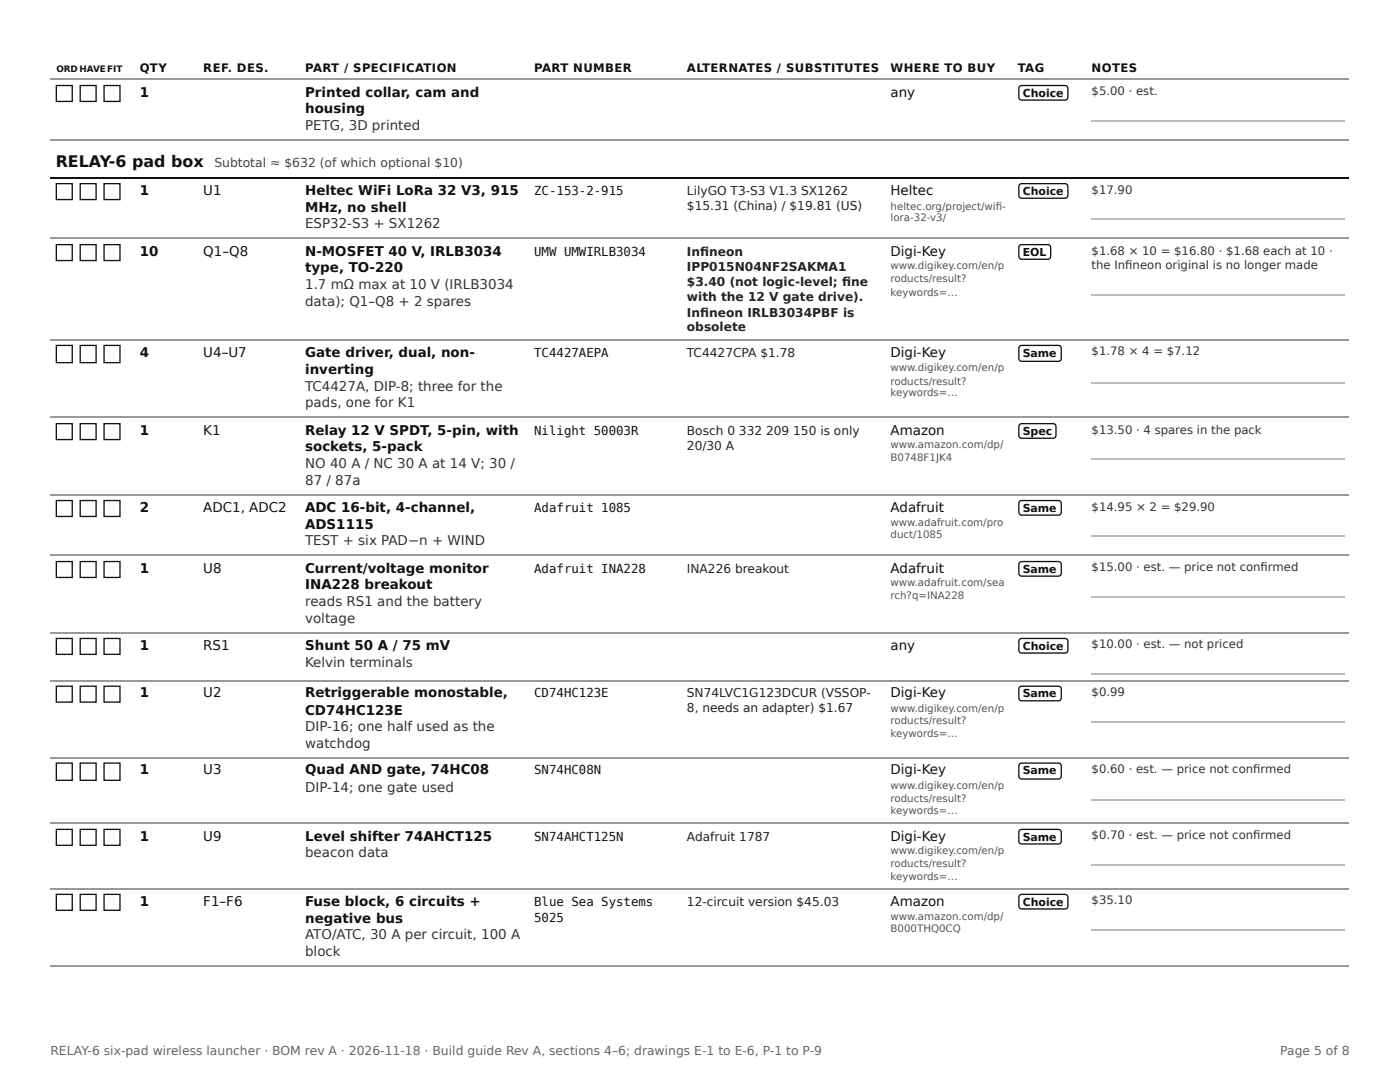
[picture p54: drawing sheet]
<svg xmlns="http://www.w3.org/2000/svg" width="279mm" height="216mm" viewBox="0 0 279 216" stroke-linecap="round" stroke-linejoin="round" font-family="sans-serif">
<defs><g id="words">
<text font-size="3.2" fill="#111" x="11.1" y="33.3">RELAY-6 pad box</text>
<g font-size="2.7" fill="#111">
<text x="27.9" y="19.3">1</text>
<text x="60.9" y="19.3">Printed collar, cam and</text>
<text x="60.9" y="22.5">housing</text>
<text x="177.7" y="19.3">any</text>
<text x="27.9" y="38.9">1</text>
<text x="40.6" y="38.9">U1</text>
<text x="60.9" y="38.9">Heltec WiFi LoRa 32 V3, 915</text>
<text x="177.7" y="38.9">Heltec</text>
<text x="60.9" y="42.3">MHz, no shell</text>
<text x="27.9" y="51.1">10</text>
<text x="40.6" y="51.1">Q1–Q8</text>
<text x="60.9" y="51.1">N-MOSFET 40 V, IRLB3034</text>
<text x="177.7" y="51.1">Digi-Key</text>
<text x="60.9" y="54.2">type, TO-220</text>
<text x="27.9" y="71.2">4</text>
<text x="40.6" y="71.2">U4–U7</text>
<text x="60.9" y="71.2">Gate driver, dual, non-</text>
<text x="177.7" y="71.2">Digi-Key</text>
<text x="60.9" y="74.6">inverting</text>
<text x="27.9" y="86.8">1</text>
<text x="40.6" y="86.8">K1</text>
<text x="60.9" y="86.8">Relay 12 V SPDT, 5-pin, with</text>
<text x="60.9" y="90">sockets, 5-pack</text>
<text x="177.7" y="86.8">Amazon</text>
<text x="27.9" y="102.1">2</text>
<text x="40.6" y="102.1">ADC1, ADC2</text>
<text x="60.9" y="102.1">ADC 16-bit, 4-channel,</text>
<text x="60.9" y="105.6">ADS1115</text>
<text x="177.7" y="102.1">Adafruit</text>
<text x="27.9" y="114.3">1</text>
<text x="40.6" y="114.3">U8</text>
<text x="60.9" y="114.3">Current/voltage monitor</text>
<text x="60.9" y="117.5">INA228 breakout</text>
<text x="177.7" y="114.3">Adafruit</text>
<text x="27.9" y="129.6">1</text>
<text x="40.6" y="129.6">RS1</text>
<text x="60.9" y="129.6">Shunt 50 A / 75 mV</text>
<text x="177.7" y="129.6">any</text>
<text x="27.9" y="139.2">1</text>
<text x="40.6" y="139.2">U2</text>
<text x="60.9" y="139.2">Retriggerable monostable,</text>
<text x="60.9" y="142.6">CD74HC123E</text>
<text x="177.7" y="139.2">Digi-Key</text>
<text x="27.9" y="154.5">1</text>
<text x="40.6" y="154.5">U3</text>
<text x="60.9" y="154.5">Quad AND gate, 74HC08</text>
<text x="177.7" y="154.5">Digi-Key</text>
<text x="27.9" y="167.7">1</text>
<text x="40.6" y="167.7">U9</text>
<text x="60.9" y="167.7">Level shifter 74AHCT125</text>
<text x="177.7" y="167.7">Digi-Key</text>
<text x="27.9" y="180.7">1</text>
<text x="40.6" y="180.7">F1–F6</text>
<text x="60.9" y="180.7">Fuse block, 6 circuits +</text>
<text x="60.9" y="184.1">negative bus</text>
<text x="177.7" y="180.7">Amazon</text>
</g>
<g font-size="2.7" fill="#333">
<text x="60.9" y="25.9">PETG, 3D printed</text>
<text x="60.9" y="45.5">ESP32-S3 + SX1262</text>
<text x="60.9" y="57.7">1.7 mΩ max at 10 V (IRLB3034</text>
<text x="60.9" y="61.1">data); Q1–Q8 + 2 spares</text>
<text x="60.9" y="78.1">TC4427A, DIP-8; three for the</text>
<text x="60.9" y="81.2">pads, one for K1</text>
<text x="60.9" y="93.4">NO 40 A / NC 30 A at 14 V; 30 /</text>
<text x="60.9" y="96.8">87 / 87a</text>
<text x="60.9" y="108.7">TEST + six PAD−n + WIND</text>
<text x="60.9" y="120.9">reads RS1 and the battery</text>
<text x="60.9" y="124.4">voltage</text>
<text x="60.9" y="133.1">Kelvin terminals</text>
<text x="60.9" y="145.8">DIP-16; one half used as the</text>
<text x="60.9" y="149.2">watchdog</text>
<text x="60.9" y="158">DIP-14; one gate used</text>
<text x="60.9" y="170.9">beacon data</text>
<text x="60.9" y="187.3">ATO/ATC, 30 A per circuit, 100 A</text>
<text x="60.9" y="190.8">block</text>
</g>
<text font-size="2.5" fill="#444" x="42.8" y="33.3">Subtotal ≈ $632 (of which optional $10)</text>
<g font-size="2.5" fill="#111">
<text x="106.6" y="38.9">ZC-153-2-915</text>
<text x="106.6" y="51.1">UMW UMWIRLB3034</text>
<text x="106.6" y="71.2">TC4427AEPA</text>
<text x="106.6" y="86.8">Nilight 50003R</text>
<text x="106.6" y="102.1">Adafruit 1085</text>
<text x="106.6" y="114.3">Adafruit INA228</text>
<text x="106.6" y="139.2">CD74HC123E</text>
<text x="106.6" y="154.5">SN74HC08N</text>
<text x="106.6" y="167.7">SN74AHCT125N</text>
<text x="106.6" y="180.7">Blue Sea Systems</text>
<text x="106.6" y="183.9">5025</text>
</g>
<g font-size="2.5" fill="#666">
<text x="10.1" y="210.6">RELAY-6 six-pad wireless launcher · BOM rev A · 2026-11-18 · Build guide Rev A, sections 4–6; drawings E-1 to E-6, P-1 to P-9</text>
<text x="255.5" y="210.6">Page 5 of 8</text>
</g>
<g font-size="2.4" fill="#222">
<text x="137.1" y="38.9">LilyGO T3-S3 V1.3 SX1262</text>
<text x="137.1" y="41.8">$15.31 (China) / $19.81 (US)</text>
<text x="137.1" y="51.1">Infi neon</text>
<text x="137.1" y="54">IPP015N04NF2SAKMA1</text>
<text x="137.1" y="57.2">$3.40 (not logic-level; fi ne</text>
<text x="137.1" y="60.1">with the 12 V gate drive).</text>
<text x="137.1" y="63.2">Infi neon IRLB3034PBF is</text>
<text x="137.1" y="66.1">obsolete</text>
<text x="137.1" y="71.2">TC4427CPA $1.78</text>
<text x="137.1" y="86.8">Bosch 0</text>
<text x="137.1" y="89.7">20/30 A</text>
<text x="147.5" y="86.8">332</text>
<text x="152.9" y="86.8">209</text>
<text x="158.3" y="86.8">150 is only</text>
<text x="137.1" y="114.3">INA226 breakout</text>
<text x="137.1" y="139.2">SN74LVC1G123DCUR (VSSOP-</text>
<text x="137.1" y="142.1">8, needs an adapter) $1.67</text>
<text x="137.1" y="167.7">Adafruit 1787</text>
<text x="137.1" y="180.7">12-circuit version $45.03</text>
</g>
<g font-size="2.3" fill="#111">
<text x="27.9" y="14.3">QTY</text>
<text x="40.6" y="14.3">REF. DES.</text>
<text x="60.9" y="14.3">PART / SPECIFICATION</text>
<text x="106.6" y="14.3">PART NUMBER</text>
<text x="137.1" y="14.3">ALTERNATES / SUBSTITUTES</text>
<text x="177.7" y="14.3">WHERE TO BUY</text>
<text x="203.1" y="14.3">TAG</text>
<text x="217.9" y="14.3">NOTES</text>
</g>
<g font-size="2.3" fill="#333">
<text x="217.9" y="19">$5.00 · est.</text>
<text x="217.9" y="38.6">$17.90</text>
<text x="217.9" y="50.8">$1.68 × 10 = $16.80 · $1.68 each at 10 ·</text>
<text x="217.9" y="53.7">the Infi neon original is no longer made</text>
<text x="217.9" y="70.9">$1.78 × 4 = $7.12</text>
<text x="217.9" y="86.5">$13.50 · 4 spares in the pack</text>
<text x="217.9" y="101.9">$14.95 × 2 = $29.90</text>
<text x="217.9" y="114">$15.00 · est. — price not confi rmed</text>
<text x="217.9" y="129.4">$10.00 · est. — not priced</text>
<text x="217.9" y="138.9">$0.99</text>
<text x="217.9" y="154.3">$0.60 · est. — price not confi rmed</text>
<text x="217.9" y="167.5">$0.70 · est. — price not confi rmed</text>
<text x="217.9" y="180.4">$35.10</text>
</g>
<g font-size="2.2" fill="#111">
<text x="204.1" y="19.3">Choice</text>
<text x="204.1" y="38.9">Choice</text>
<text x="204.1" y="51.1">EOL</text>
<text x="204.1" y="71.2">Same</text>
<text x="204.1" y="86.8">Spec</text>
<text x="204.1" y="102.1">Same</text>
<text x="204.1" y="114.3">Same</text>
<text x="204.1" y="129.6">Choice</text>
<text x="204.1" y="139.2">Same</text>
<text x="204.1" y="154.5">Same</text>
<text x="204.1" y="167.7">Same</text>
<text x="204.1" y="180.7">Choice</text>
</g>
<g font-size="2" fill="#555">
<text x="177.7" y="41.8">heltec.org/project/wifi -</text>
<text x="177.7" y="44.2">lora-32-v3/</text>
<text x="177.7" y="53.7">www.digikey.com/en/p</text>
<text x="177.7" y="56.4">roducts/result?</text>
<text x="177.7" y="59">keywords=…</text>
<text x="177.7" y="74.1">www.digikey.com/en/p</text>
<text x="177.7" y="76.7">roducts/result?</text>
<text x="177.7" y="79.1">keywords=…</text>
<text x="177.7" y="89.4">www.amazon.com/dp/</text>
<text x="177.7" y="92.1">B0748F1JK4</text>
<text x="177.7" y="105">www.adafruit.com/pro</text>
<text x="177.7" y="107.4">duct/1085</text>
<text x="177.7" y="116.9">www.adafruit.com/sea</text>
<text x="177.7" y="119.6">rch?q=INA228</text>
<text x="177.7" y="142.1">www.digikey.com/en/p</text>
<text x="177.7" y="144.5">roducts/result?</text>
<text x="177.7" y="147.1">keywords=…</text>
<text x="177.7" y="157.4">www.digikey.com/en/p</text>
<text x="177.7" y="160.1">roducts/result?</text>
<text x="177.7" y="162.5">keywords=…</text>
<text x="177.7" y="170.4">www.digikey.com/en/p</text>
<text x="177.7" y="173">roducts/result?</text>
<text x="177.7" y="175.7">keywords=…</text>
<text x="177.7" y="183.6">www.amazon.com/dp/</text>
<text x="177.7" y="186">B000THQ0CQ</text>
</g>
<text font-size="1.8" fill="#111" x="11.2" y="14.3">ORD HAVEFIT</text>
</g></defs>
<path d="M217.8 24.2h50.5M217.8 43.8h50.5M217.8 58.9h50.5M217.8 76.3h50.5M217.8 91.7h50.5M217.8 107h50.5M217.8 119.2h50.5M217.8 134.5h50.5M217.8 144.1h50.5M217.8 159.7h50.5M217.8 172.6h50.5M217.8 185.6h50.5" fill="none" stroke="#bbb" stroke-width=".26"/>
<g fill="none" stroke="#111" stroke-width=".26">
<path d="M10.1 15.7h259.1M11.2 17.1h3.2v3.1h-3.2zM16 17.1h3.2v3.1h-3.2zM20.8 17.1h3.1v3.1h-3.1zM203.5 17.2l.4-.1h8.6a.57 .57 0 0 1 .6 .5v1.8a.57 .57 0 0 1-.6 .6h-8.6a.57 .57 0 0 1-.6-.6v-1.8zM10.1 35.6h259.1M11.2 36.6h3.2v3.2h-3.2zM16 36.6h3.2v3.2h-3.2zM20.8 36.6h3.1v3.2h-3.1zM203.5 36.8l.4-.2h8.6a.57 .57 0 0 1 .6 .6v1.8a.57 .57 0 0 1-.6 .6h-8.6a.57 .57 0 0 1-.6-.6v-1.8zM11.2 48.8h3.2v3.2h-3.2zM16 48.8h3.2v3.2h-3.2z"/>
<path d="M20.8 48.8h3.1v3.2h-3.1zM203.5 49l.4-.2h5.2a.57 .57 0 0 1 .6 .6v1.8a.57 .57 0 0 1-.6 .5h-5.2a.57 .57 0 0 1-.6-.5v-1.8zM11.2 68.9h3.2v3.5h-3.2zM16 68.9h3.2v3.5h-3.2zM20.8 68.9h3.1v3.5h-3.1zM203.5 69.1l.4-.2h7.3a.57 .57 0 0 1 .6 .6v2a.57 .57 0 0 1-.6 .6h-7.3a.57 .57 0 0 1-.6-.6v-2zM11.2 84.5h3.2v3.2h-3.2zM11.2 99.9h3.2v3.2h-3.2zM16 84.5h3.2v3.2h-3.2zM16 99.9h3.2v3.2h-3.2zM20.8 84.5h3.1v3.2h-3.1zM20.8 99.9h3.1v3.2h-3.1z"/>
<path d="M203.5 84.7l.4-.2h6.3a.57 .57 0 0 1 .5 .6v1.8a.57 .57 0 0 1-.5 .5h-6.3a.57 .57 0 0 1-.6-.5v-1.8zM11.2 112.1h3.2v3.1h-3.2zM16 112.1h3.2v3.1h-3.2zM20.8 112.1h3.1v3.1h-3.1zM203.5 100l.4-.1h7.3a.57 .57 0 0 1 .6 .6v1.7a.57 .57 0 0 1-.6 .6h-7.3a.57 .57 0 0 1-.6-.6v-1.7zM203.5 112.2l.4-.1h7.3a.57 .57 0 0 1 .6 .5v1.8a.57 .57 0 0 1-.6 .6h-7.3a.57 .57 0 0 1-.6-.6v-1.8zM11.2 127.4h3.2v3.2h-3.2zM11.2 136.9h3.2v3.2h-3.2zM16 127.4h3.2v3.2h-3.2zM16 136.9h3.2v3.2h-3.2zM20.8 127.4h3.1v3.2h-3.1zM20.8 136.9h3.1v3.2h-3.1z"/>
<path d="M203.5 127.6l.4-.2h8.6a.57 .57 0 0 1 .6 .6v1.7a.57 .57 0 0 1-.6 .6h-8.6a.57 .57 0 0 1-.6-.6v-1.7zM203.5 137.1l.4-.2h7.3a.57 .57 0 0 1 .6 .6v1.8a.57 .57 0 0 1-.6 .5h-7.3a.57 .57 0 0 1-.6-.5v-1.8zM11.2 152.3h3.2v3.4h-3.2zM16 152.3h3.2v3.4h-3.2zM20.8 152.3h3.1v3.4h-3.1zM203.5 152.4l.4-.1h7.3a.57 .57 0 0 1 .6 .5v2.1a.57 .57 0 0 1-.6 .5h-7.3a.57 .57 0 0 1-.6-.5v-2.1zM11.2 165.5h3.2v3.2h-3.2zM11.2 178.5h3.2v3.1h-3.2zM16 165.5h3.2v3.2h-3.2zM16 178.5h3.2v3.1h-3.2zM20.8 165.5h3.1v3.2h-3.1zM20.8 178.5h3.1v3.1h-3.1z"/>
<path d="M203.5 165.7l.4-.2h7.3a.57 .57 0 0 1 .6 .6v1.7a.57 .57 0 0 1-.6 .6h-7.3a.57 .57 0 0 1-.6-.6v-1.7zM203.5 178.6l.4-.1h8.6a.57 .57 0 0 1 .6 .5v1.8a.57 .57 0 0 1-.6 .6h-8.6a.57 .57 0 0 1-.6-.6v-1.8z"/>
</g>
<g fill="none" stroke="#999" stroke-width=".26">
<path d="M10.1 15.7h259.1M10.1 27.9h259.1M10.1 47.5h259.1M10.1 67.9h259.1M10.1 83.2h259.1M10.1 98.8h259.1M10.1 110.7h259.1M10.1 126.3h259.1M10.1 135.9h259.1M10.1 151.2h259.1M10.1 164.2h259.1M10.1 177.4h259.1"/>
<path d="M10.1 192.7h259.1"/>
</g>
<use href="#words"/>
</svg>
